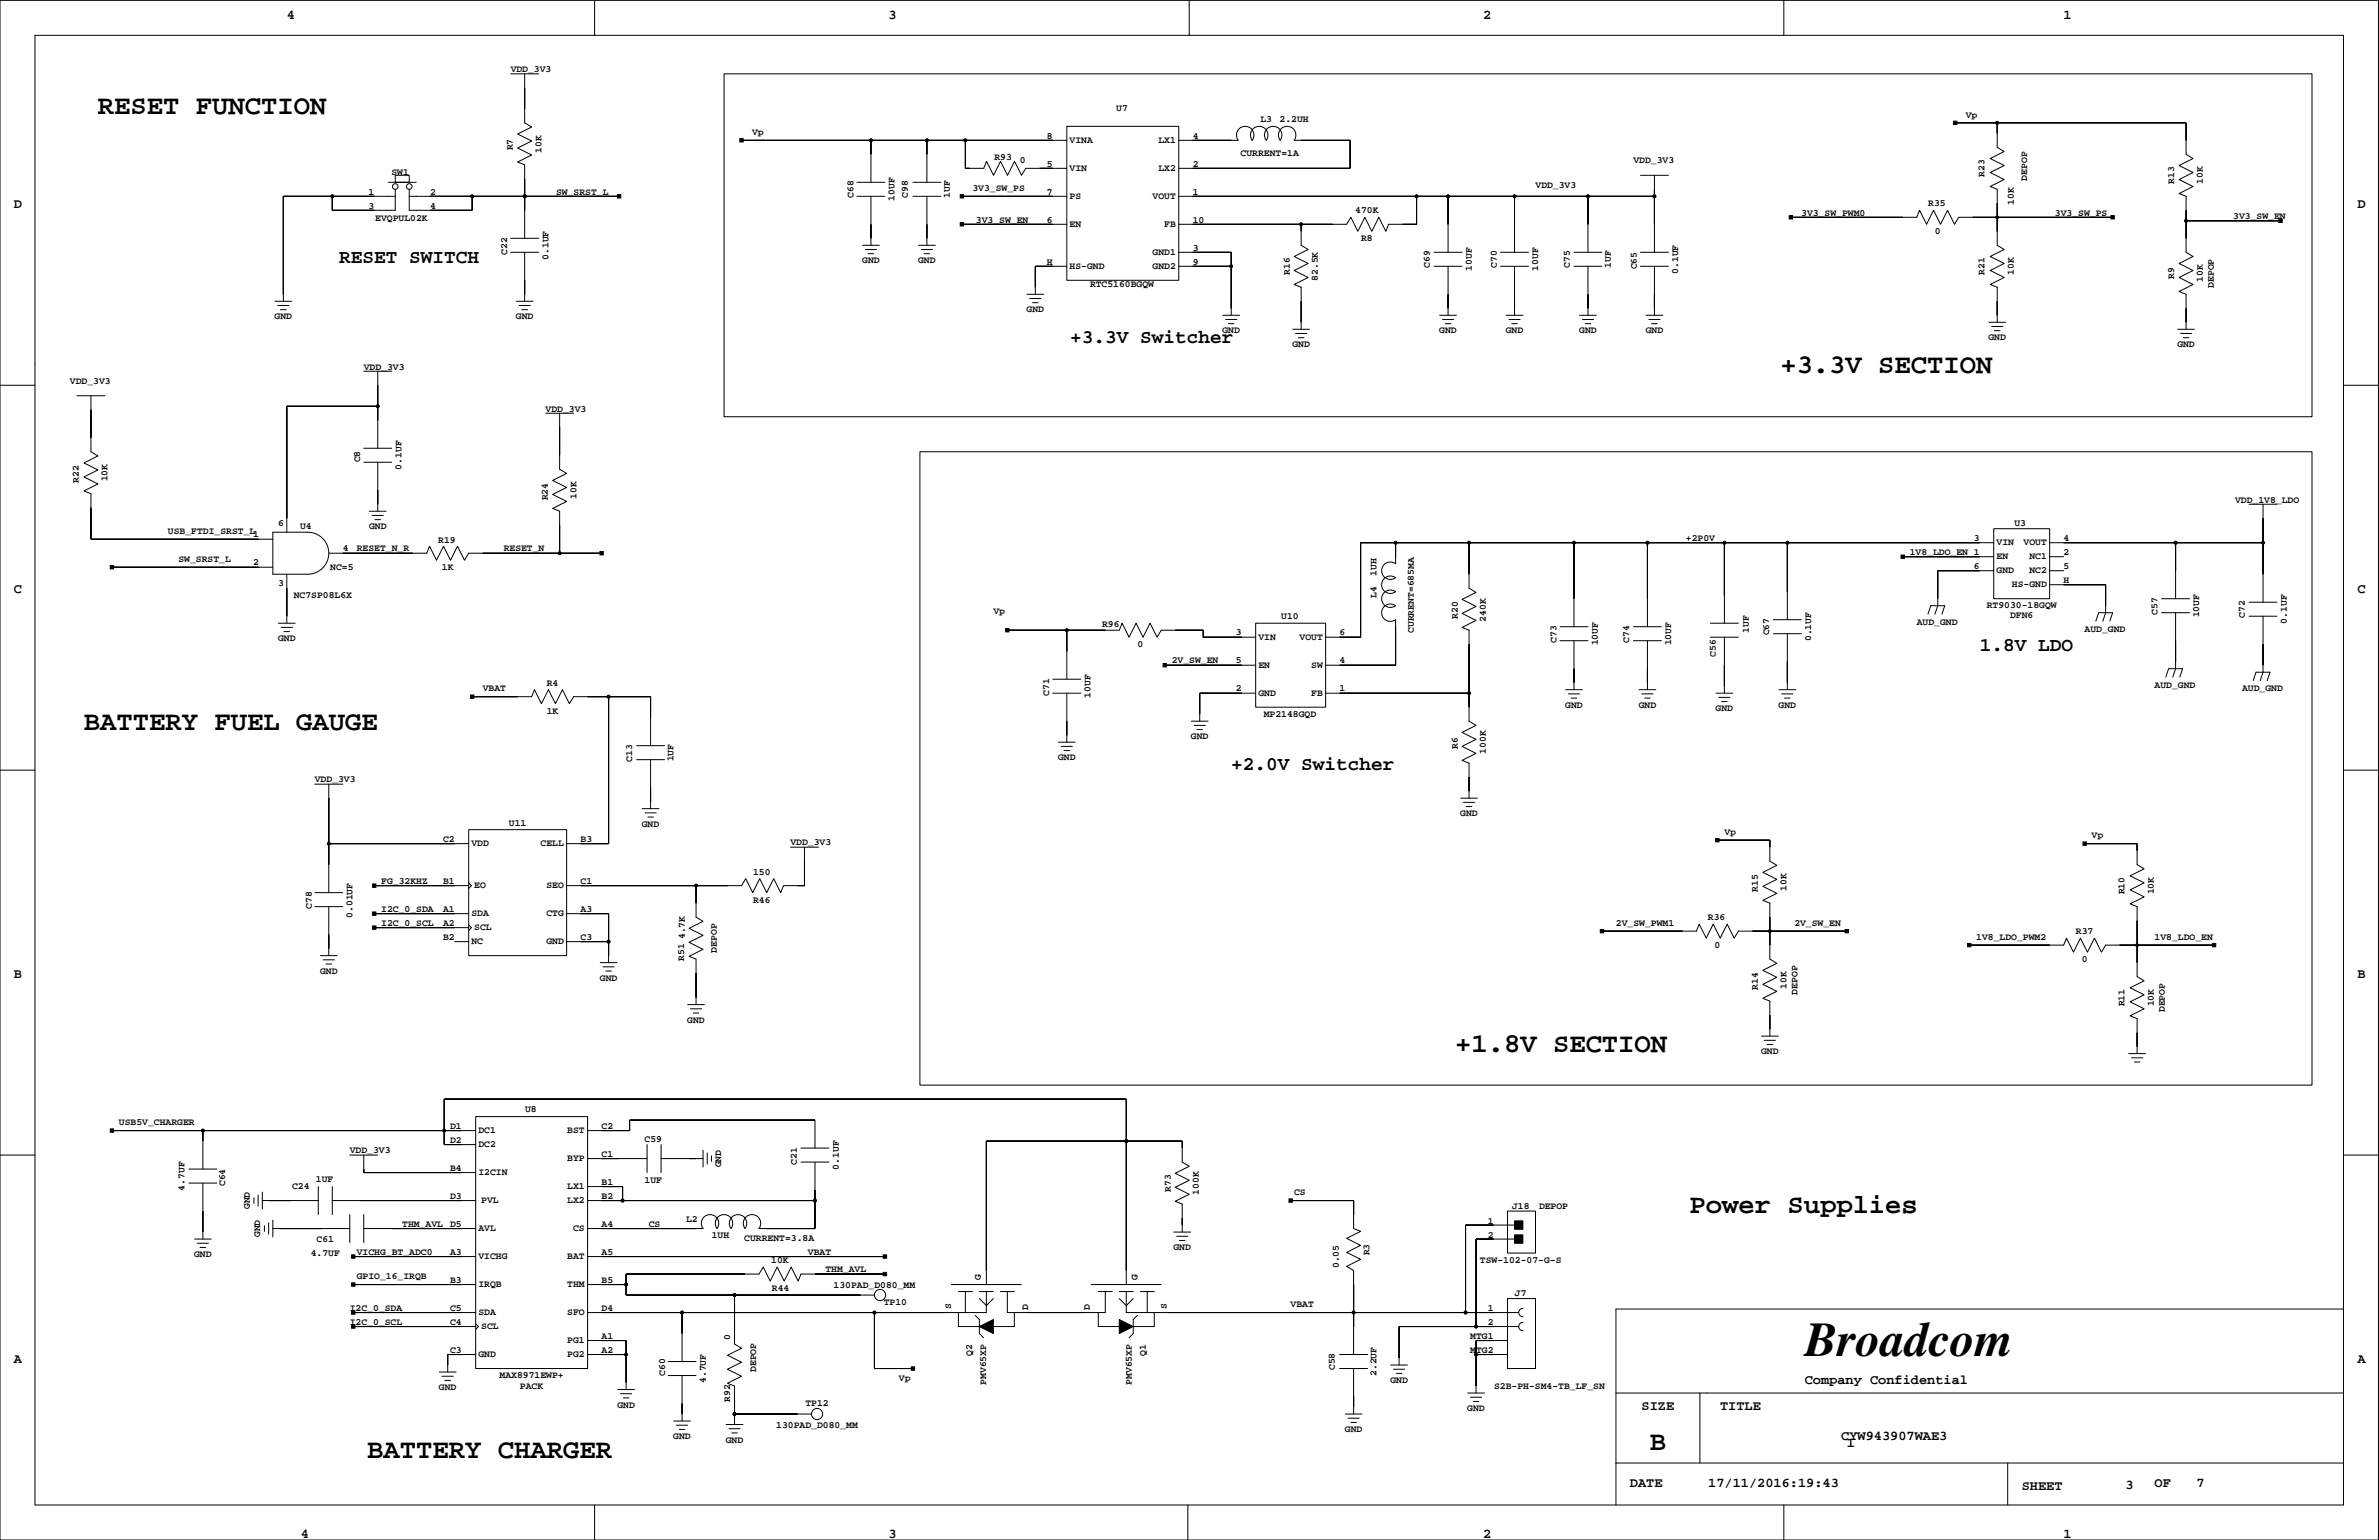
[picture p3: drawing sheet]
<svg xmlns="http://www.w3.org/2000/svg" width="432mm" height="279mm" viewBox="0 0 432 279" stroke-linecap="round" stroke-linejoin="round" font-family="sans-serif">
<defs><g id="words">
<text font-size="8.8" x="327.6" y="246.1">Broadcom</text>
<g font-size="4.9">
<text x="17.8" y="20.8">RESET FUNCTION</text>
<text x="323.1" y="67.7">+3.3V SECTION</text>
<text x="15.2" y="132.5">BATTERY FUEL GAUGE</text>
<text x="264.1" y="190.9">+1.8V SECTION</text>
<text x="306.6" y="220.1">Power Supplies</text>
<text x="299.4" y="263">B</text>
<text x="66.7" y="264.6">BATTERY CHARGER</text>
</g>
<g font-size="3.5">
<text x="61.6" y="47.7">RESET SWITCH</text>
<text x="194.3" y="62.3">+3.3V Switcher</text>
<text x="359.3" y="118.2">1.8V LDO</text>
<text x="223.5" y="139.7">+2.0V Switcher</text>
</g>
<g font-size="2.5">
<text x="52.1" y="3.4">4</text>
<text x="161.3" y="3.4">3</text>
<text x="269.2" y="3.4">2</text>
<text x="374.6" y="3.4">1</text>
<text x="2.5" y="37.7">D</text>
<text x="427.9" y="37.7">D</text>
<text x="2.5" y="107.5">C</text>
<text x="427.9" y="107.5">C</text>
<text x="2.5" y="177.4">B</text>
<text x="427.9" y="177.4">B</text>
<text x="2.5" y="247.2">A</text>
<text x="327.6" y="251">Company Confidential</text>
<text x="427.9" y="247.2">A</text>
<text x="298" y="255.7">SIZE</text>
<text x="312.2" y="255.7">TITLE</text>
<text x="334.2" y="261.2">CYW943907WAE3</text>
<text x="335.2" y="262.5">1</text>
<text x="295.8" y="269.7">DATE</text>
<text x="310.1" y="269.8">17/11/2016:19:43</text>
<text x="391.1" y="269.7">OF</text>
<text x="398.7" y="269.8">7</text>
<text x="366.9" y="270.3">SHEET</text>
<text x="385.8" y="270.1">3</text>
<text x="54.6" y="279">4</text>
<text x="161.3" y="279">3</text>
<text x="269.2" y="279">2</text>
<text x="374.6" y="279">1</text>
</g>
<g font-size="1.8">
<text x="92.7" y="13.1">VDD_3V3</text>
<text x="202.6" y="20.1">U7</text>
<text x="228.8" y="22.1">L3</text>
<text x="232.3" y="22.1">2.2UH</text>
<text x="356.8" y="21.3">Vp</text>
<text x="93.1" y="27.3" transform="rotate(-90 93.1 27.3)">R7</text>
<text x="98.3" y="27.7" transform="rotate(-90 98.3 27.7)">10K</text>
<text x="136.5" y="24.5">Vp</text>
<text x="180.5" y="29">R93</text>
<text x="185.1" y="29.5">0</text>
<text x="190" y="25.1">8</text>
<text x="194.1" y="26">VINA</text>
<text x="210.3" y="26">LX1</text>
<text x="216.5" y="25.1">4</text>
<text x="225.2" y="28.3">CURRENT=1A</text>
<text x="296.5" y="29.6">VDD_3V3</text>
<text x="66.9" y="35.3">1</text>
<text x="71" y="31.7">SW1</text>
<text x="78.1" y="35.3">2</text>
<text x="100.9" y="35.3">SW_SRST_L</text>
<text x="154.9" y="35.9" transform="rotate(-90 154.9 35.9)">C68</text>
<text x="164.8" y="35.9" transform="rotate(-90 164.8 35.9)">C98</text>
<text x="172.4" y="35.9" transform="rotate(-90 172.4 35.9)">1UF</text>
<text x="176.5" y="34.7">3V3_SW_PS</text>
<text x="190" y="35.3">7</text>
<text x="190" y="30.2">5</text>
<text x="194.1" y="31">VIN</text>
<text x="210.3" y="31">LX2</text>
<text x="216.5" y="30.2">2</text>
<text x="216.5" y="35.3">1</text>
<text x="278.7" y="34">VDD_3V3</text>
<text x="360.2" y="32.1" transform="rotate(-90 360.2 32.1)">R23</text>
<text x="367.9" y="32.8" transform="rotate(-90 367.9 32.8)">DEPOP</text>
<text x="394.6" y="33.4" transform="rotate(-90 394.6 33.4)">R13</text>
<text x="399.8" y="33.4" transform="rotate(-90 399.8 33.4)">10K</text>
<text x="66.9" y="37.9">3</text>
<text x="68.1" y="40">EVQPUL02K</text>
<text x="78.1" y="37.9">4</text>
<text x="162.4" y="36.5" transform="rotate(-90 162.4 36.5)">10UF</text>
<text x="177.1" y="40.4">3V3_SW_EN</text>
<text x="190" y="40.4">6</text>
<text x="194.1" y="41.2">EN</text>
<text x="194.1" y="36.1">PS</text>
<text x="209.2" y="36.1">VOUT</text>
<text x="211.3" y="41.2">FB</text>
<text x="216.5" y="40.4">10</text>
<text x="246" y="38.7">470K</text>
<text x="327" y="39.1">3V3_SW_PWM0</text>
<text x="350" y="37.4">R35</text>
<text x="365.5" y="37.2" transform="rotate(-90 365.5 37.2)">10K</text>
<text x="373" y="39.1">3V3_SW_PS</text>
<text x="405.4" y="39.7">3V3_SW_EN</text>
<text x="92" y="46.2" transform="rotate(-90 92 46.2)">C22</text>
<text x="99.5" y="47.1" transform="rotate(-90 99.5 47.1)">0.1UF</text>
<text x="156.5" y="47.8">GND</text>
<text x="166.6" y="47.8">GND</text>
<text x="190" y="48">H</text>
<text x="209.2" y="46.3">GND1</text>
<text x="216.5" y="45.5">3</text>
<text x="216.5" y="48">9</text>
<text x="247" y="43.7">R8</text>
<text x="351.2" y="42.5">0</text>
<text x="194.1" y="48.8">HS-GND</text>
<text x="197.8" y="52.1">RTC5160BGQW</text>
<text x="209.2" y="48.8">GND2</text>
<text x="234.1" y="49.9" transform="rotate(-90 234.1 49.9)">R16</text>
<text x="239.2" y="51" transform="rotate(-90 239.2 51)">82.5K</text>
<text x="259.5" y="48.6" transform="rotate(-90 259.5 48.6)">C69</text>
<text x="267.1" y="49.2" transform="rotate(-90 267.1 49.2)">10UF</text>
<text x="271.7" y="48.6" transform="rotate(-90 271.7 48.6)">C70</text>
<text x="279.2" y="49.2" transform="rotate(-90 279.2 49.2)">10UF</text>
<text x="284.9" y="48.6" transform="rotate(-90 284.9 48.6)">C75</text>
<text x="292.4" y="48.6" transform="rotate(-90 292.4 48.6)">1UF</text>
<text x="297.1" y="48.9" transform="rotate(-90 297.1 48.9)">C65</text>
<text x="304.6" y="49.7" transform="rotate(-90 304.6 49.7)">0.1UF</text>
<text x="360.2" y="49.9" transform="rotate(-90 360.2 49.9)">R21</text>
<text x="365.5" y="49.9" transform="rotate(-90 365.5 49.9)">10K</text>
<text x="394.6" y="50.6" transform="rotate(-90 394.6 50.6)">R9</text>
<text x="399.8" y="51.2" transform="rotate(-90 399.8 51.2)">10K</text>
<text x="401.8" y="52.2" transform="rotate(-90 401.8 52.2)">DEPOP</text>
<text x="49.8" y="58">GND</text>
<text x="93.6" y="58">GND</text>
<text x="186.3" y="56.7">GND</text>
<text x="221.9" y="60.5">GND</text>
<text x="234.6" y="63">GND</text>
<text x="261.2" y="60.5">GND</text>
<text x="273.3" y="60.5">GND</text>
<text x="286.6" y="60.5">GND</text>
<text x="298.7" y="60.5">GND</text>
<text x="360.9" y="61.8">GND</text>
<text x="395.2" y="63">GND</text>
<text x="12.7" y="69.6">VDD_3V3</text>
<text x="66" y="67">VDD_3V3</text>
<text x="99" y="74.7">VDD_3V3</text>
<text x="65.4" y="83.9" transform="rotate(-90 65.4 83.9)">C8</text>
<text x="14.3" y="87.6" transform="rotate(-90 14.3 87.6)">R22</text>
<text x="19.5" y="87.4" transform="rotate(-90 19.5 87.4)">10K</text>
<text x="72.9" y="85.2" transform="rotate(-90 72.9 85.2)">0.1UF</text>
<text x="50.5" y="95.5">6</text>
<text x="99.4" y="90.8" transform="rotate(-90 99.4 90.8)">R24</text>
<text x="104.6" y="90.5" transform="rotate(-90 104.6 90.5)">10K</text>
<text x="365.6" y="95.4">U3</text>
<text x="405.7" y="91.2">VDD_1V8_LDO</text>
<text x="30.5" y="96.9">USB_FTDI_SRST_L</text>
<text x="32.4" y="102">SW_SRST_L</text>
<text x="45.9" y="97.5">1</text>
<text x="54.5" y="96">U4</text>
<text x="62.2" y="100.1">4</text>
<text x="64.8" y="100.1">RESET_N_R</text>
<text x="67" y="96">GND</text>
<text x="79.5" y="98.6">R19</text>
<text x="91.4" y="100.1">RESET_N</text>
<text x="306" y="98.2">+2P0V</text>
<text x="346.6" y="100.7">1V8_LDO_EN 1</text>
<text x="358.3" y="98.2">3</text>
<text x="362.4" y="99">VIN</text>
<text x="362.4" y="101.5">EN</text>
<text x="367.3" y="99">VOUT</text>
<text x="368.3" y="101.5">NC1</text>
<text x="374.6" y="100.7">2</text>
<text x="374.6" y="98.2">4</text>
<text x="45.9" y="102.6">2</text>
<text x="50.5" y="106.4">3</text>
<text x="59.9" y="103.4">NC=5</text>
<text x="80.2" y="103.4">1K</text>
<text x="249.9" y="104.5" transform="rotate(-90 249.9 104.5)">1UH</text>
<text x="358.3" y="103.2">6</text>
<text x="362.4" y="104">GND</text>
<text x="365.2" y="106.6">HS-GND</text>
<text x="368.3" y="104">NC2</text>
<text x="374.6" y="103.2">5</text>
<text x="374.6" y="105.8">H</text>
<text x="53.3" y="108.5">NC7SP08L6X</text>
<text x="180.3" y="111.5">Vp</text>
<text x="200" y="113.8">R96</text>
<text x="232.5" y="112.3">U10</text>
<text x="249.9" y="108.5" transform="rotate(-90 249.9 108.5)">L4</text>
<text x="264.6" y="112.2" transform="rotate(-90 264.6 112.2)">R20</text>
<text x="269.7" y="112.8" transform="rotate(-90 269.7 112.8)">240K</text>
<text x="347.9" y="113.4">AUD_GND</text>
<text x="360.6" y="110.4">RT9030-18GQW</text>
<text x="364.8" y="112.2">DFN6</text>
<text x="391.6" y="111.6" transform="rotate(-90 391.6 111.6)">C57</text>
<text x="399.2" y="112" transform="rotate(-90 399.2 112)">10UF</text>
<text x="407.4" y="112.1" transform="rotate(-90 407.4 112.1)">C72</text>
<text x="415.1" y="113.2" transform="rotate(-90 415.1 113.2)">0.1UF</text>
<text x="50.5" y="116.4">GND</text>
<text x="206.4" y="117.4">0</text>
<text x="224.3" y="115.3">3</text>
<text x="228.4" y="116.1">VIN</text>
<text x="235.9" y="116.1">VOUT</text>
<text x="243.1" y="115.3">6</text>
<text x="256.6" y="114.9" transform="rotate(-90 256.6 114.9)">CURRENT=685MA</text>
<text x="282.5" y="116.7" transform="rotate(-90 282.5 116.7)">C73</text>
<text x="290" y="117.1" transform="rotate(-90 290 117.1)">10UF</text>
<text x="295.7" y="116.7" transform="rotate(-90 295.7 116.7)">C74</text>
<text x="303.3" y="117.1" transform="rotate(-90 303.3 117.1)">10UF</text>
<text x="311.4" y="119.2" transform="rotate(-90 311.4 119.2)">C56</text>
<text x="317.4" y="114.8" transform="rotate(-90 317.4 114.8)">1UF</text>
<text x="321.1" y="115.3" transform="rotate(-90 321.1 115.3)">C67</text>
<text x="328.7" y="116.3" transform="rotate(-90 328.7 116.3)">0.1UF</text>
<text x="378.4" y="114.7">AUD_GND</text>
<text x="87.6" y="125.5">VBAT</text>
<text x="99.2" y="124.5">R4</text>
<text x="212.7" y="120.4">2V_SW_EN</text>
<text x="224.3" y="125.5">2</text>
<text x="224.3" y="120.4">5</text>
<text x="228.4" y="121.2">EN</text>
<text x="238" y="121.2">SW</text>
<text x="243.1" y="120.4">4</text>
<text x="243.1" y="125.5">1</text>
<text x="391.1" y="124.8">AUD_GND</text>
<text x="406.9" y="125.5">AUD_GND</text>
<text x="99.2" y="129.6">1K</text>
<text x="190.4" y="126.2" transform="rotate(-90 190.4 126.2)">C71</text>
<text x="197.9" y="126.6" transform="rotate(-90 197.9 126.6)">10UF</text>
<text x="228.4" y="126.3">GND</text>
<text x="229.4" y="130.1">MP2148GQD</text>
<text x="238" y="126.3">FB</text>
<text x="284.1" y="128.4">GND</text>
<text x="297.4" y="128.4">GND</text>
<text x="311.4" y="129.1">GND</text>
<text x="322.8" y="128.4">GND</text>
<text x="192" y="137.9">GND</text>
<text x="216.2" y="134.1">GND</text>
<text x="264.6" y="135.8" transform="rotate(-90 264.6 135.8)">R6</text>
<text x="269.7" y="136.8" transform="rotate(-90 269.7 136.8)">100K</text>
<text x="57.1" y="142">VDD_3V3</text>
<text x="114.8" y="138.3" transform="rotate(-90 114.8 138.3)">C13</text>
<text x="122.3" y="138.1" transform="rotate(-90 122.3 138.1)">1UF</text>
<text x="92.4" y="149.9">U11</text>
<text x="265.1" y="148.1">GND</text>
<text x="80.4" y="152.7">C2</text>
<text x="85.6" y="153.6">VDD</text>
<text x="98.1" y="153.6">CELL</text>
<text x="105.4" y="152.7">B3</text>
<text x="116.5" y="150">GND</text>
<text x="143.5" y="153.4">VDD_3V3</text>
<text x="313" y="151.5">Vp</text>
<text x="379.6" y="152.1">Vp</text>
<text x="69.2" y="160.4">FG_32KHZ</text>
<text x="80.4" y="160.4">B1</text>
<text x="86.1" y="161.2">EO</text>
<text x="99.2" y="161.2">SEO</text>
<text x="105.4" y="160.4">C1</text>
<text x="136.7" y="158.8">150</text>
<text x="319.1" y="161.8" transform="rotate(-90 319.1 161.8)">R15</text>
<text x="324.3" y="161.6" transform="rotate(-90 324.3 161.6)">10K</text>
<text x="56.6" y="164.9" transform="rotate(-90 56.6 164.9)">C78</text>
<text x="64" y="166.5" transform="rotate(-90 64 166.5)">0.01UF</text>
<text x="69.2" y="165.4">I2C_0_SDA</text>
<text x="69.2" y="168">I2C_0_SCL</text>
<text x="80.4" y="168">A2</text>
<text x="80.4" y="165.4">A1</text>
<text x="85.6" y="166.3">SDA</text>
<text x="99.2" y="166.3">CTG</text>
<text x="105.4" y="165.4">A3</text>
<text x="136.7" y="163.8">R46</text>
<text x="293.3" y="168">2V_SW_PWM1</text>
<text x="310" y="166.9">R36</text>
<text x="325.7" y="168">2V_SW_EN</text>
<text x="385.6" y="162.3" transform="rotate(-90 385.6 162.3)">R10</text>
<text x="390.9" y="162.3" transform="rotate(-90 390.9 162.3)">10K</text>
<text x="80.4" y="170.5">B2</text>
<text x="85.6" y="171.3">NC</text>
<text x="86.1" y="168.8">SCL</text>
<text x="99.2" y="171.3">GND</text>
<text x="105.4" y="170.5">C3</text>
<text x="124.3" y="170.4" transform="rotate(-90 124.3 170.4)">4.7K</text>
<text x="130.1" y="172.9" transform="rotate(-90 130.1 172.9)">DEPOP</text>
<text x="311.2" y="172">0</text>
<text x="358.7" y="170.5">1V8_LDO_PWM2</text>
<text x="376.8" y="169.4">R37</text>
<text x="391.1" y="170.5">1V8_LDO_EN</text>
<text x="58.1" y="176.7">GND</text>
<text x="108.9" y="177.9">GND</text>
<text x="124.2" y="174.3" transform="rotate(-90 124.2 174.3)">R51</text>
<text x="319.1" y="179.5" transform="rotate(-90 319.1 179.5)">R14</text>
<text x="324.3" y="179.4" transform="rotate(-90 324.3 179.4)">10K</text>
<text x="377.8" y="174.5">0</text>
<text x="124.7" y="185.6">GND</text>
<text x="326.3" y="180.5" transform="rotate(-90 326.3 180.5)">DEPOP</text>
<text x="385.6" y="182.6" transform="rotate(-90 385.6 182.6)">R11</text>
<text x="390.9" y="182.6" transform="rotate(-90 390.9 182.6)">10K</text>
<text x="392.9" y="183.6" transform="rotate(-90 392.9 183.6)">DEPOP</text>
<text x="319.6" y="191.3">GND</text>
<text x="95.3" y="201.8">U8</text>
<text x="21.6" y="204.2">USB5V_CHARGER</text>
<text x="63.5" y="209.3">VDD_3V3</text>
<text x="81.7" y="207.3">D2</text>
<text x="81.7" y="204.8">D1</text>
<text x="86.8" y="205.6">DC1</text>
<text x="86.8" y="208.2">DC2</text>
<text x="103" y="205.6">BST</text>
<text x="109.2" y="204.8">C2</text>
<text x="109.2" y="209.9">C1</text>
<text x="117" y="207.3">C59</text>
<text x="40.9" y="215.2" transform="rotate(-90 40.9 215.2)">C64</text>
<text x="53" y="215.8">C24</text>
<text x="57.3" y="214.5">1UF</text>
<text x="81.7" y="212.4">B4</text>
<text x="86.8" y="213.2">I2CIN</text>
<text x="103" y="215.8">LX1</text>
<text x="103" y="210.7">BYP</text>
<text x="109.2" y="215">B1</text>
<text x="117" y="214.6">1UF</text>
<text x="130.9" y="211.8" transform="rotate(-90 130.9 211.8)">GND</text>
<text x="144.6" y="211.3" transform="rotate(-90 144.6 211.3)">C21</text>
<text x="152.2" y="212.2" transform="rotate(-90 152.2 212.2)">0.1UF</text>
<text x="33.5" y="216" transform="rotate(-90 33.5 216)">4.7UF</text>
<text x="45.3" y="219.4" transform="rotate(-90 45.3 219.4)">GND</text>
<text x="81.7" y="217.5">D3</text>
<text x="87.4" y="218.3">PVL</text>
<text x="103" y="218.3">LX2</text>
<text x="109.2" y="217.5">B2</text>
<text x="124.5" y="221.6">L2</text>
<text x="212.5" y="216.2" transform="rotate(-90 212.5 216.2)">R73</text>
<text x="217.6" y="216.8" transform="rotate(-90 217.6 216.8)">100K</text>
<text x="234.9" y="216.9">CS</text>
<text x="270" y="222">1</text>
<text x="274.4" y="219.3">J18</text>
<text x="279.3" y="219.4">DEPOP</text>
<text x="47.2" y="224.5" transform="rotate(-90 47.2 224.5)">GND</text>
<text x="56.4" y="227.8">4.7UF</text>
<text x="57.5" y="225.3">C61</text>
<text x="64.8" y="227.7">VICHG_BT_ADC0</text>
<text x="73" y="222.6">THM_AVL</text>
<text x="81.7" y="227.7">A3</text>
<text x="81.7" y="222.6">D5</text>
<text x="86.8" y="223.4">AVL</text>
<text x="104" y="223.4">CS</text>
<text x="109.2" y="222.6">A4</text>
<text x="109.2" y="227.7">A5</text>
<text x="117.8" y="222.6">CS</text>
<text x="129.2" y="224.7">1UH</text>
<text x="135.1" y="225.1">CURRENT=3.8A</text>
<text x="146.7" y="227.7">VBAT</text>
<text x="213" y="226.8">GND</text>
<text x="248.6" y="227.8" transform="rotate(-90 248.6 227.8)">R3</text>
<text x="270" y="224.5">2</text>
<text x="35.2" y="228.1">GND</text>
<text x="64.8" y="232.1">GPIO_16_IRQB</text>
<text x="81.7" y="232.7">B3</text>
<text x="86.8" y="228.5">VICHG</text>
<text x="86.8" y="233.6">IRQB</text>
<text x="103" y="233.6">THM</text>
<text x="103" y="228.5">BAT</text>
<text x="109.2" y="232.7">B5</text>
<text x="140" y="229.1">10K</text>
<text x="149.8" y="230.8">THM_AVL</text>
<text x="151.3" y="233.7">130PAD_D080_MM</text>
<text x="178" y="232.3" transform="rotate(-90 178 232.3)">G</text>
<text x="206.4" y="232.3" transform="rotate(-90 206.4 232.3)">G</text>
<text x="243" y="230.1" transform="rotate(-90 243 230.1)">0.05</text>
<text x="268.6" y="229.2">TSW-102-07-G-S</text>
<text x="63.5" y="237.8">I2C_0_SDA</text>
<text x="81.7" y="237.8">C5</text>
<text x="86.8" y="238.6">SDA</text>
<text x="103" y="238.6">SFO</text>
<text x="109.2" y="237.8">D4</text>
<text x="140.1" y="234.3">R44</text>
<text x="160.4" y="236.7">TP10</text>
<text x="172.7" y="237.4" transform="rotate(-90 172.7 237.4)">S</text>
<text x="186.6" y="237.6" transform="rotate(-90 186.6 237.6)">D</text>
<text x="197.8" y="237.6" transform="rotate(-90 197.8 237.6)">D</text>
<text x="211.8" y="237.4" transform="rotate(-90 211.8 237.4)">S</text>
<text x="234.3" y="237.2">VBAT</text>
<text x="270" y="237.9">1</text>
<text x="275" y="235.1">J7</text>
<text x="63.5" y="240.4">I2C_0_SCL</text>
<text x="81.7" y="245.4">C3</text>
<text x="81.7" y="240.4">C4</text>
<text x="87.4" y="241.2">SCL</text>
<text x="103" y="243.7">PG1</text>
<text x="109.2" y="242.9">A1</text>
<text x="109.2" y="245.4">A2</text>
<text x="132.5" y="243.1" transform="rotate(-90 132.5 243.1)">0</text>
<text x="176.5" y="246" transform="rotate(-90 176.5 246)">Q2</text>
<text x="208" y="246" transform="rotate(-90 208 246)">Q1</text>
<text x="266.8" y="242.9">MTG1</text>
<text x="266.8" y="245.5">MTG2</text>
<text x="270" y="240.4">2</text>
<text x="86.8" y="246.2">GND</text>
<text x="90.7" y="250.1">MAX8971EWP+</text>
<text x="103" y="246.2">PG2</text>
<text x="120.7" y="249.6" transform="rotate(-90 120.7 249.6)">C60</text>
<text x="128.1" y="250.9" transform="rotate(-90 128.1 250.9)">4.7UF</text>
<text x="137.3" y="248.9" transform="rotate(-90 137.3 248.9)">DEPOP</text>
<text x="163.2" y="250.5">Vp</text>
<text x="179" y="251.3" transform="rotate(-90 179 251.3)">PMV65XP</text>
<text x="205.4" y="251.3" transform="rotate(-90 205.4 251.3)">PMV65XP</text>
<text x="242.2" y="248.6" transform="rotate(-90 242.2 248.6)">C58</text>
<text x="249.9" y="249.7" transform="rotate(-90 249.9 249.7)">2.2UF</text>
<text x="252.4" y="250.9">GND</text>
<text x="271.2" y="252">S2B-PH-SM4-TB_LF_SN</text>
<text x="79.7" y="252.2">GND</text>
<text x="94.4" y="252.1">PACK</text>
<text x="112.1" y="255.4">GND</text>
<text x="132.5" y="254.3" transform="rotate(-90 132.5 254.3)">R92</text>
<text x="146.2" y="255">TP12</text>
<text x="266.3" y="256">GND</text>
<text x="122.2" y="261.1">GND</text>
<text x="131.7" y="261.7">GND</text>
<text x="140.9" y="259.1">130PAD_D080_MM</text>
<text x="244.1" y="259.8">GND</text>
</g>
</g></defs>
<g fill="none" stroke="#000" stroke-width=".18">
<path d="M0 .1h431.7v279.3h-431.7zM6.3 6.4h419.1v266.7h-419.1zM92.7 13.4h5.1M95.2 13.4v8.9l1.3 .7-2.5 1.3 2.5 1.3-2.5 1.3 2.5 1.2-2.5 1.3 1.2 .5v13.3M107.9 .1v6.3M131.4 13.4h288.2v62.2h-288.2zM215.9 .1v6.3M323.8 .1v6.3M70.5 33.1h5M71.7 31.8h2.6v1.3h-2.6zM71.7 35.6h-20.3v19.1M71.7 34.3v3.9h-11.4v-2.6"/>
<path d="M74.3 35.6h38.1M74.3 34.3v3.9h11.4v-2.6M95.2 35.6h.1M134.6 25.5h59M155.5 35.6h5.1M155.5 33.1h5.1M158.1 25.5v7.6M158.1 35.6v8.9M165.7 35.6h5.1M165.7 33.1h5.1M168.2 25.5v7.6M168.2 35.6v8.9"/>
<path d="M174.6 35.6h19M175.2 25.5v5h3.4l.5-1.2 1.2 2.5 1.3-2.5 1.3 2.5 1.2-2.5 1.3 2.5 .8-1.3h7.4M193.6 22.9h20.3v28h-20.3zM213.9 25.5h10.8a1.59 1.59 0 0 1 .2-2.2 1.59 1.59 0 0 1 2.2 0 1.59 1.59 0 0 1 .2 2.2 1.59 1.59 0 0 1 .2-2.2 1.59 1.59 0 0 1 2.1 0 1.59 1.59 0 0 1 .2 2.2 1.59 1.59 0 0 1 .2-2.2 1.59 1.59 0 0 1 2.2 0 1.59 1.59 0 0 1 .2 2.2 1.59 1.59 0 0 1 .2-2.2 1.59 1.59 0 0 1 2.1 0 1.59 1.59 0 0 1 .2 2.2h10.2v5h-31.2M213.9 35.6h86.4M257.1 35.6v5.1h-5.1l-.5 1.3-1.2-2.6-1.3 2.6-1.3-2.6-1.2 2.6-1.3-2.6-.8 1.3h-30.5M262.8 35.6v10.2M274.9 35.6v10.2M288.2 35.6v10.2M297.7 31.8h5.1M300.3 31.8v14M325 39.4h22.9l.5-1.2 1.3 2.5 1.2-2.5 1.3 2.5 1.3-2.5 1.3 2.5 .7-1.3h28"/>
<path d="M354.9 22.3h41.9v5.7l1.3 .8-2.6 1.2 2.6 1.3-2.6 1.3 2.6 1.2-2.6 1.3 1.3 .5v10.2l1.3 .7-2.6 1.3 2.6 1.3-2.6 1.2 2.6 1.3-2.6 1.3 1.3 .5v6.3M362.5 22.3v4.4l1.3 .8-2.6 1.3 2.6 1.2-2.6 1.3 2.6 1.3-2.6 1.2 1.3 .5v10.2l1.3 .8-2.6 1.2 2.6 1.3-2.6 1.3 2.6 1.2-2.6 1.3 1.3 .5v6.4M49.9 54.7h3M50.4 55.4h2M50.9 56.2h1M92.7 45.8h5.1M92.7 43.2h5.1M93.7 54.7h3.1M94.2 55.4h2M94.7 56.2h1M95.2 45.8v8.9M156.6 44.5h3"/>
<path d="M157.1 45.3h2M157.6 46h1M166.7 44.5h3.1M167.2 45.3h2.1M167.7 46h1M174.6 40.7h19M186.4 53.4h3M186.9 54.2h2M187.4 54.9h1M193.6 48.3h-5.7v5.1M213.9 45.8h9.6v11.4M213.9 48.3h9.6"/>
<path d="M221.9 57.2h3.1M222.5 58h2M223 58.7h1M234.6 59.7h3.1M236.2 40.7v3.8l1.2 .8-2.5 1.2 2.5 1.3-2.5 1.3 2.5 1.2-2.5 1.3 1.3 .5v7.6M260.3 45.8h5.1M260.3 48.3h5.1M261.3 57.2h3.1M261.8 58h2M262.3 58.7h1M262.8 48.3v8.9M272.4 45.8h5"/>
<path d="M272.4 48.3h5M273.4 57.2h3M273.9 58h2M274.4 58.7h1M274.9 48.3v8.9M285.7 45.8h5.1M285.7 48.3h5.1M286.7 57.2h3M287.2 58h2M287.7 58.7h1M288.2 48.3v8.9M297.7 45.8h5.1"/>
<path d="M297.7 48.3h5.1M298.8 57.2h3M299.3 58h2M299.8 58.7h1M300.3 48.3v8.9M361 58.5h3M361.5 59.2h2M362 60h1M395.3 59.7h3M396.8 40.1h17.1M0 69.9h6.3M14 71.8h5"/>
<path d="M16.5 71.8v10.2l1.3 .7-2.6 1.3 2.6 1.3-2.6 1.2 2.6 1.3-2.6 1.3 1.3 .5v8.2h33M66 67.4h5.1M68.6 67.4v13.9M68.6 73.7h-16.5v22.9M99 75h5.1M101.6 75v10.1l1.2 .8-2.5 1.3 2.5 1.2-2.5 1.3 2.5 1.3-2.5 1.2 1.3 .6v7.6M235.2 60.5h2M235.7 61.3h1M395.8 60.5h2M396.3 61.3h1M425.4 69.9h6.3M49.5 96.6h6.4a3.8 3.8 0 0 1 3.8 3.8 3.8 3.8 0 0 1-3.8 3.8h-6.4z"/>
<path d="M66 83.9h5.1M66 81.3h5.1M67 92.8h3.1M67.5 93.5h2.1M68.1 94.3h1M68.6 83.9v8.9M167 82h252.6v114.9h-252.6zM253.3 98.5v3.8a1.59 1.59 0 0 0-2.1 .2 1.59 1.59 0 0 0 0 2.1 1.59 1.59 0 0 0 2.1 .2 1.59 1.59 0 0 0-2.1 .2 1.59 1.59 0 0 0 0 2.2 1.59 1.59 0 0 0 2.1 .2 1.59 1.59 0 0 0-2.1 .2 1.59 1.59 0 0 0 0 2.1 1.59 1.59 0 0 0 2.1 .2 1.59 1.59 0 0 0-2.1 .2 1.59 1.59 0 0 0 0 2.1 1.59 1.59 0 0 0 2.1 .2v8.3h-12.7M266.6 98.5v8.2l1.3 .8-2.5 1.3 2.5 1.2-2.5 1.3 2.5 1.3-2.5 1.2 1.2 .5v16.5l1.3 .8-2.5 1.3 2.5 1.2-2.5 1.3 2.5 1.3-2.5 1.3 1.2 .5v6.3M285.7 98.5v15.2M299 98.5v15.2M313 98.5v14.6"/>
<path d="M324.4 98.5v13.9M361.9 95.9h10.1v12.7h-10.1zM361.9 98.5h-114.9v17.1h-6.4M372 98.5h38.8M394.9 98.5v10.1M408.2 91.5h5.1M410.8 91.5v17.8M20.3 102.9h29.2M50.5 113.1h3.1M51 113.8h2.1M51.6 114.6h1M52.1 104.2v8.9"/>
<path d="M59.7 100.4h17.8l.5-1.3 1.2 2.5 1.3-2.5 1.3 2.5 1.2-2.5 1.3 2.5 .8-1.2h24.1M68.6 104.2h.1M69.8 104.2h.1M182.8 114.3h20.4l.5-1.2 1.2 2.5 1.3-2.5 1.3 2.5 1.2-2.5 1.3 2.5 .8-1.3h7.6v1.3h9.5M193.6 114.3v8.9M227.9 113.1h12.7v15.2h-12.7zM283.1 116.2h5.1M283.1 113.7h5.1M285.7 116.2v8.9M296.5 116.2h5.1M296.5 113.7h5.1M299 116.2v8.9"/>
<path d="M310.4 113.1h5.1M310.4 115.6h5.1M313 115.6v10.2M321.9 115h5.1M321.9 112.4h5.1M324.4 115v10.1M345.4 101h16.5M349.9 111.4l.5-1.5h2.6l-.5 1.5M361.9 103.5h-10.2v6.4l-.5 1.5M372 101h2.6M372 103.5h2.6M372 106.1h10.2v5.1l-.5 1.5"/>
<path d="M380.4 112.7l.5-1.5h2.6l-.6 1.5M392.3 111.2h5.1M392.3 108.6h5.1M394.9 111.2v10.1l-.5 1.5M408.2 111.8h5.1M408.2 109.3h5.1M410.8 111.8v10.2l-.6 1.5M0 139.7h6.3M85.7 126.4h10.8l.5-1.3 1.3 2.6 1.2-2.6 1.3 2.6 1.3-2.6 1.3 2.6 .7-1.3h14v8.9M110.5 126.4v26.7h-7.7M115.5 137.8h5.1M115.5 135.3h5.1"/>
<path d="M118.1 137.8v8.9M191.1 125.8h5.1M191.1 123.2h5.1M192.1 134.7h3.1M192.6 135.4h2M193.1 136.2h1M193.6 125.8v8.9M211.4 120.7h16.5M216.2 130.8h3.1M216.7 131.6h2.1M217.2 132.4h1.1M227.9 125.8h-10.1v5"/>
<path d="M240.6 125.8h26M284.2 125.1h3M284.7 125.9h2M285.2 126.7h1M297.5 125.1h3M298 125.9h2M298.5 126.7h1M311.5 125.8h3M312 126.5h2M312.5 127.3h1M322.9 125.1h3M323.4 125.9h2"/>
<path d="M323.9 126.7h1M393.1 122.8l.5-1.5h2.5l-.5 1.5M409 123.5l.5-1.5h2.5l-.5 1.5M425.4 139.7h6.3M57.1 142.3h5.1M59.7 153.1h25.4M59.7 142.3v19.7M85.1 150.5h17.7v22.9h-17.7zM116.6 146.7h3M117.1 147.5h2M117.6 148.2h1M143.5 153.7h5.1"/>
<path d="M146 153.7v7h-3.8l-.5 1.3-1.3-2.6-1.2 2.6-1.3-2.6-1.3 2.6-1.2-2.6-.8 1.3h-31.8M265.1 144.8h3.1M265.6 145.6h2.1M266.1 146.3h1M311.7 152.4h9.5v3.8l1.3 .8-2.5 1.3 2.5 1.2-2.5 1.3 2.5 1.3-2.5 1.2 1.2 .6v10.1l1.3 .8-2.5 1.2 2.5 1.3-2.5 1.3 2.5 1.3-2.5 1.2 1.2 .5v6.4M378.4 153.1h9.5v3.8l1.3 .7-2.6 1.3 2.6 1.3-2.6 1.2 2.6 1.3-2.6 1.3 1.3 .5v12.7l1.3 .8-2.6 1.2 2.6 1.3-2.6 1.3 2.6 1.2-2.6 1.3 1.3 .5v6.4M57.1 164.5h5.1M57.1 162h5.1M58.2 173.4h3M58.7 174.1h2M59.2 174.9h1M59.7 164.5v8.9"/>
<path d="M67.9 165.8h17.2M67.9 160.7h17.2M67.9 168.3h17.2M82.5 170.8h2.6M85.1 167.8l.5 .5-.5 .5M85.1 160.2l.5 .5-.5 .5M102.8 165.8h7.7v8.8M102.8 170.8h7.7M108.9 174.6h3.1M109.4 175.4h2.1M110 176.2h1M126.3 160.7v5.7l1.3 .8-2.5 1.2 2.5 1.3-2.5 1.3 2.5 1.2-2.5 1.3 1.2 .5v8.3"/>
<path d="M290.8 168.9h17.1l.5-1.2 1.3 2.5 1.3-2.5 1.2 2.5 1.3-2.5 1.3 2.5 .7-1.3h19.7M357.4 171.5h17.2l.5-1.3 1.2 2.5 1.3-2.5 1.3 2.5 1.3-2.5 1.2 2.5 .8-1.2h19.7M124.8 182.3h3.1M125.3 183h2.1M125.8 183.8h1M319.7 188h3.1M320.2 188.7h2.1M320.7 189.5h1M386.4 191.2h3M386.9 191.9h2M387.4 192.7h1M0 209.6h6.3"/>
<path d="M20.3 205.1h66M34.3 212.1h5.1M34.3 214.6h5.1M36.8 205.1v7M36.8 214.6v10.2M46.1 217.3v1M46.9 216.8v2M47.6 217.8h10.2M47.6 216.3v3M57.8 215.3v5.1M60.3 217.8h26M60.3 215.3v5.1"/>
<path d="M63.5 209.6h5.1M66 209.6v3.1h20.3M86.3 202.6h20.4v45.7h-20.4zM86.3 207.7h-5.7v-8.3h123.8v33.7M106.7 205.1h7.6v-1.9h33.6v5.1M106.7 217.8h41.2M106.7 215.3h6.3v2.5M106.7 210.2h10.7M117.4 207.7v5M120 210.2h7.6M120 207.7v5M127.6 208.7v3"/>
<path d="M128.4 209.2v2M129.1 209.7v1M145.4 210.8h5.1M145.4 208.3h5.1M147.9 210.8v12.1h-10.1a1.59 1.59 0 0 0-.2-2.1 1.59 1.59 0 0 0-2.2 0 1.59 1.59 0 0 0-.2 2.1 1.59 1.59 0 0 0-.2-2.1 1.59 1.59 0 0 0-2.1 0 1.59 1.59 0 0 0-.2 2.1 1.59 1.59 0 0 0-.2-2.1 1.59 1.59 0 0 0-2.2 0 1.59 1.59 0 0 0-.2 2.1 1.59 1.59 0 0 0-.2-2.1 1.59 1.59 0 0 0-2.1 0 1.59 1.59 0 0 0-.2 2.1h-20.9M204.4 207h.1M234.3 217.8h11.4v5.1l1.3 .5-2.6 1.3 2.6 1.2-2.6 1.3 2.6 1.3-2.6 1.3 1.3 .7v15.3M273.6 219.7h5.1v7.6h-5.1zM425.4 209.6h6.3M35.3 224.8h3M35.8 225.6h2M36.3 226.3h1"/>
<path d="M48 222.4v1M48.8 221.9v2M49.5 222.9h14M49.5 221.4v3M63.5 220.4v5M64.1 238.1h22.2M64.1 228h22.2M64.1 233.1h22.2M66 222.9h20.3M66 220.4v5M106.7 228h53.9M106.7 233.1h6.9"/>
<path d="M123.8 238.1v8.9M133.3 235v8.8l1.3 .8-2.5 1.3 2.5 1.2-2.5 1.3 2.5 1.3-2.5 1.3 1.2 .5v6.9M158.7 238.1v10.2h7M160.6 231.2h-15.2l-.5 1.2-1.3-2.5-1.3 2.5-1.2-2.5-1.3 2.5-1.3-2.5-.7 1.3h-24.2v3.8h45.1M172.7 233.1h12.7M174 238.1v2.6h3.8M174 234.3h2.5M175.2 234.3v3.8M177 238.6l.8 .8v2.5l.7 .8M177.8 234.3h2.5M177.8 235.6l1.2 1.3 1.3-1.3M179 234.3v3.8h-72.3"/>
<path d="M181.6 234.3h2.5M182.8 234.3v3.8h17.8v-3.8M184.1 238.1v2.6h-3.8M198.1 233.1h12.7M199.3 238.1v2.6h3.9M199.3 234.3h2.6M203.2 234.3h2.5M203.2 235.6l1.2 1.3 1.3-1.3M204.4 234.3v3.8h71.3M206.5 238.6l-.8 .8v2.5l-.8 .8M207 234.3h2.5M208.2 234.3v3.8"/>
<path d="M209.5 238.1v2.6h-3.8M213.1 223.5h3M213.6 224.3h2M214.1 225.1h1M214.6 223.5v-5l-1.3-.6 2.6-1.2-2.6-1.3 2.6-1.3-2.6-1.2 2.6-1.3-1.3-.8v-3.8h-35.6v26.1M273.6 235.6h5.1v12.7h-5.1zM274.9 224.8h-7v15.9M274.9 222.3h-8.9v15.8M276.4 239.9a.76 .76 0 0 0-.7 .8 .76 .76 0 0 0 .7 .7M276.4 237.4a.76 .76 0 0 0-.7 .7 .76 .76 0 0 0 .7 .8M425.4 237.5h-132.1v35.6M64.1 240.7h22.2"/>
<path d="M79.7 248.9h3.1M80.2 249.7h2.1M80.8 250.5h1M86.3 240.2l.5 .5-.5 .5M86.3 245.8h-5v3.1M106.7 245.8h6.9M106.7 243.2h6.9v8.9M112.1 252.1h3.1M112.6 252.9h2.1M113.1 253.6h1M121.3 249.6h5M121.3 247h5"/>
<path d="M122.3 257.8h3M122.8 258.6h2M123.3 259.3h1M123.8 249.6v8.2M131.8 258.4h3M132.3 259.2h2M132.8 260h1M133.3 256.5h14M243.1 245.8h5.1M243.1 248.3h5.1M244.2 256.5h3M244.7 257.3h2"/>
<path d="M245.2 258.1h1M245.7 248.3v8.2M252.4 247.7h3.1M252.9 248.4h2.1M253.4 249.2h1.1M266.4 252.7h3M266.9 253.5h2M267.4 254.3h1M267.9 245.8h5.7M273.6 243.2h-5.7v9.5M275.7 240.7h-21.8v7M293.3 252.7h132.1"/>
<path d="M308.5 252.7v12.7M107.9 273.1v6.3M215.6 273.1v6.3M293.3 265.4h132.1M323.8 273.1v6.3M364.4 265.4v7.7"/>
<circle cx="60.3" cy="35.6" r=".25"/>
<circle cx="71.7" cy="33.8" r=".51"/>
<circle cx="74.3" cy="33.8" r=".51"/>
<circle cx="85.7" cy="35.6" r=".25"/>
<circle cx="95.2" cy="35.6" r=".25"/>
<circle cx="158.1" cy="25.5" r=".25"/>
<circle cx="168.2" cy="25.5" r=".25"/>
<circle cx="175.2" cy="25.5" r=".25"/>
<circle cx="257.1" cy="35.6" r=".25"/>
<circle cx="262.8" cy="35.6" r=".25"/>
<circle cx="274.9" cy="35.6" r=".25"/>
<circle cx="288.2" cy="35.6" r=".25"/>
<circle cx="300.3" cy="35.6" r=".25"/>
<circle cx="362.5" cy="39.4" r=".25"/>
<circle cx="362.5" cy="22.3" r=".25"/>
<circle cx="223.5" cy="48.3" r=".25"/>
<circle cx="236.2" cy="40.7" r=".25"/>
<circle cx="396.8" cy="40.1" r=".25"/>
<circle cx="68.6" cy="73.7" r=".25"/>
<circle cx="253.3" cy="98.5" r=".25"/>
<circle cx="266.6" cy="98.5" r=".25"/>
<circle cx="285.7" cy="98.5" r=".25"/>
<circle cx="299" cy="98.5" r=".25"/>
<circle cx="313" cy="98.5" r=".25"/>
<circle cx="324.4" cy="98.5" r=".25"/>
<circle cx="394.9" cy="98.5" r=".25"/>
<circle cx="410.8" cy="98.5" r=".25"/>
<circle cx="101.6" cy="100.4" r=".25"/>
<circle cx="193.6" cy="114.3" r=".25"/>
<circle cx="110.5" cy="126.4" r=".25"/>
<circle cx="266.6" cy="125.8" r=".25"/>
<circle cx="59.7" cy="153.1" r=".25"/>
<circle cx="110.5" cy="170.8" r=".25"/>
<circle cx="126.3" cy="160.7" r=".25"/>
<circle cx="321.2" cy="168.9" r=".25"/>
<circle cx="387.9" cy="171.5" r=".25"/>
<circle cx="36.8" cy="205.1" r=".25"/>
<circle cx="80.6" cy="205.1" r=".25"/>
<circle cx="113" cy="217.8" r=".25"/>
<circle cx="147.9" cy="217.8" r=".25"/>
<circle cx="204.4" cy="207" r=".25"/>
<circle cx="113.6" cy="233.1" r=".25"/>
<circle cx="123.8" cy="238.1" r=".25"/>
<circle cx="133.3" cy="235" r=".25"/>
<circle cx="158.7" cy="238.1" r=".25"/>
<circle cx="159.7" cy="235" r="1.02"/>
<circle cx="245.7" cy="238.1" r=".25"/>
<circle cx="266" cy="238.1" r=".25"/>
<circle cx="113.6" cy="245.8" r=".25"/>
<circle cx="133.3" cy="256.5" r=".25"/>
<circle cx="148.3" cy="256.5" r="1.02"/>
<circle cx="267.9" cy="240.7" r=".25"/>
<circle cx="267.9" cy="245.8" r=".25"/>
</g>
<g fill="#000" stroke="#000" stroke-width=".18">
<path d="M95.2 15.9v3.8z" fill-rule="evenodd"/>
<path d="M51.4 35.6v17.8z" fill-rule="evenodd"/>
<path d="M60.3 35.6v2.6z" fill-rule="evenodd"/>
<path d="M51.4 35.6h8.9z" fill-rule="evenodd"/>
<path d="M60.3 35.6h7.6z" fill-rule="evenodd"/>
<path d="M60.3 38.2h7.6z" fill-rule="evenodd"/>
<path d="M78.1 38.2h7.6z" fill-rule="evenodd"/>
<path d="M85.7 35.6v2.6z" fill-rule="evenodd"/>
<path d="M78.1 35.6h7.6z" fill-rule="evenodd"/>
<path d="M95.2 32.4v3.2z" fill-rule="evenodd"/>
<path d="M95.2 35.6v2.6z" fill-rule="evenodd"/>
<path d="M85.7 35.6h9.5z" fill-rule="evenodd"/>
<path d="M112.1 35.3h.6v.6h-.6z" fill-rule="evenodd"/>
<path d="M95.2 35.6h17.2z" fill-rule="evenodd"/>
<path d="M134.3 25.2h.6v.6h-.6z" fill-rule="evenodd"/>
<path d="M158.1 25.5v2.5z" fill-rule="evenodd"/>
<path d="M134.6 25.5h23.5z" fill-rule="evenodd"/>
<path d="M168.2 25.5v2.5z" fill-rule="evenodd"/>
<path d="M158.1 25.5h10.1z" fill-rule="evenodd"/>
<path d="M174.3 35.3h.6v.6h-.6z" fill-rule="evenodd"/>
<path d="M175.2 25.5v5z" fill-rule="evenodd"/>
<path d="M168.2 25.5h7z" fill-rule="evenodd"/>
<path d="M175.2 30.5h.8z" fill-rule="evenodd"/>
<path d="M174.6 35.6h16.5z" fill-rule="evenodd"/>
<path d="M188.7 30.5h2.4z" fill-rule="evenodd"/>
<path d="M175.2 25.5h15.9z" fill-rule="evenodd"/>
<path d="M216.5 25.5h7z" fill-rule="evenodd"/>
<path d="M236.2 25.5h8.9z" fill-rule="evenodd"/>
<path d="M216.5 30.5h28.6z" fill-rule="evenodd"/>
<path d="M245.1 25.5v5z" fill-rule="evenodd"/>
<path d="M216.5 35.6h40.6z" fill-rule="evenodd"/>
<path d="M257.1 35.6v5.1z" fill-rule="evenodd"/>
<path d="M262.8 35.6v5.1z" fill-rule="evenodd"/>
<path d="M257.1 35.6h5.7z" fill-rule="evenodd"/>
<path d="M274.9 35.6v5.1z" fill-rule="evenodd"/>
<path d="M262.8 35.6h12.1z" fill-rule="evenodd"/>
<path d="M288.2 35.6v5.1z" fill-rule="evenodd"/>
<path d="M274.9 35.6h13.3z" fill-rule="evenodd"/>
<path d="M300.3 35.6v5.1z" fill-rule="evenodd"/>
<path d="M300.3 34.3v1.3z" fill-rule="evenodd"/>
<path d="M288.2 35.6h12.1z" fill-rule="evenodd"/>
<path d="M324.7 39.1h.7v.6h-.7z" fill-rule="evenodd"/>
<path d="M325 39.4h20.4z" fill-rule="evenodd"/>
<path d="M354.6 22h.6v.6h-.6z" fill-rule="evenodd"/>
<path d="M362.5 22.3v1.9z" fill-rule="evenodd"/>
<path d="M354.9 22.3h7.6z" fill-rule="evenodd"/>
<path d="M358.1 39.4h4.4z" fill-rule="evenodd"/>
<path d="M362.5 39.4v2.6z" fill-rule="evenodd"/>
<path d="M362.5 36.9v2.5z" fill-rule="evenodd"/>
<path d="M383.1 39.1h.7v.6h-.7z" fill-rule="evenodd"/>
<path d="M362.5 39.4h21z" fill-rule="evenodd"/>
<path d="M396.8 38.2v1.9z" fill-rule="evenodd"/>
<path d="M396.8 22.3v3.2z" fill-rule="evenodd"/>
<path d="M362.5 22.3h34.3z" fill-rule="evenodd"/>
<path d="M95.2 50.9v2.5z" fill-rule="evenodd"/>
<path d="M158.1 40.7v2.5z" fill-rule="evenodd"/>
<path d="M168.2 40.7v2.5z" fill-rule="evenodd"/>
<path d="M174.3 40.4h.6v.6h-.6z" fill-rule="evenodd"/>
<path d="M187.9 48.3v3.8z" fill-rule="evenodd"/>
<path d="M187.9 48.3h3.2z" fill-rule="evenodd"/>
<path d="M174.6 40.7h16.5z" fill-rule="evenodd"/>
<path d="M216.5 48.3h7z" fill-rule="evenodd"/>
<path d="M223.5 48.3v7.6z" fill-rule="evenodd"/>
<path d="M216.5 45.8h7z" fill-rule="evenodd"/>
<path d="M223.5 45.8v2.5z" fill-rule="evenodd"/>
<path d="M236.2 40.7v1.3z" fill-rule="evenodd"/>
<path d="M216.5 40.7h19.7z" fill-rule="evenodd"/>
<path d="M236.2 54.7v3.8z" fill-rule="evenodd"/>
<path d="M236.2 40.7h5.7z" fill-rule="evenodd"/>
<path d="M254.6 40.7h2.5z" fill-rule="evenodd"/>
<path d="M262.8 53.4v2.5z" fill-rule="evenodd"/>
<path d="M274.9 53.4v2.5z" fill-rule="evenodd"/>
<path d="M288.2 53.4v2.5z" fill-rule="evenodd"/>
<path d="M300.3 53.4v2.5z" fill-rule="evenodd"/>
<path d="M362.5 54.7v2.5z" fill-rule="evenodd"/>
<path d="M396.8 55.9v2.6z" fill-rule="evenodd"/>
<path d="M396.8 40.1v3.1z" fill-rule="evenodd"/>
<path d="M413.6 39.8h.6v.6h-.6z" fill-rule="evenodd"/>
<path d="M396.8 40.1h17.1z" fill-rule="evenodd"/>
<path d="M16.5 74.3v5.1z" fill-rule="evenodd"/>
<path d="M52.1 73.7v20.3z" fill-rule="evenodd"/>
<path d="M68.6 69.9v3.8z" fill-rule="evenodd"/>
<path d="M68.6 73.7v2.5z" fill-rule="evenodd"/>
<path d="M52.1 73.7h16.5z" fill-rule="evenodd"/>
<path d="M101.6 77.5v5.1z" fill-rule="evenodd"/>
<path d="M16.5 92.1v5.7z" fill-rule="evenodd"/>
<path d="M16.5 97.8h30.5z" fill-rule="evenodd"/>
<path d="M68.6 88.9v2.6z" fill-rule="evenodd"/>
<path d="M101.6 95.3v5.1z" fill-rule="evenodd"/>
<path d="M247 98.5v17.1z" fill-rule="evenodd"/>
<path d="M253.3 98.5v2.5z" fill-rule="evenodd"/>
<path d="M247 98.5h6.3z" fill-rule="evenodd"/>
<path d="M266.6 98.5v5.7z" fill-rule="evenodd"/>
<path d="M253.3 98.5h13.3z" fill-rule="evenodd"/>
<path d="M285.7 98.5v10.1z" fill-rule="evenodd"/>
<path d="M266.6 98.5h19.1z" fill-rule="evenodd"/>
<path d="M299 98.5v10.1z" fill-rule="evenodd"/>
<path d="M285.7 98.5h13.3z" fill-rule="evenodd"/>
<path d="M313 98.5v9.5z" fill-rule="evenodd"/>
<path d="M299 98.5h14z" fill-rule="evenodd"/>
<path d="M324.4 98.5v8.9z" fill-rule="evenodd"/>
<path d="M313 98.5h11.4z" fill-rule="evenodd"/>
<path d="M324.4 98.5h34.9z" fill-rule="evenodd"/>
<path d="M374.6 98.5h20.3z" fill-rule="evenodd"/>
<path d="M394.9 98.5v5z" fill-rule="evenodd"/>
<path d="M394.9 98.5h15.9z" fill-rule="evenodd"/>
<path d="M410.8 94v4.5z" fill-rule="evenodd"/>
<path d="M410.8 98.5v5.7z" fill-rule="evenodd"/>
<path d="M20 102.6h.6v.6h-.6z" fill-rule="evenodd"/>
<path d="M20.3 102.9h26.7z" fill-rule="evenodd"/>
<path d="M52.1 106.7v5.1z" fill-rule="evenodd"/>
<path d="M62.2 100.4h12.7z" fill-rule="evenodd"/>
<path d="M87.6 100.4h14z" fill-rule="evenodd"/>
<path d="M108.9 100.1h.6v.6h-.6z" fill-rule="evenodd"/>
<path d="M101.6 100.4h7.6z" fill-rule="evenodd"/>
<path d="M182.5 114h.6v.6h-.6z" fill-rule="evenodd"/>
<path d="M193.6 114.3v3.8z" fill-rule="evenodd"/>
<path d="M182.8 114.3h10.8z" fill-rule="evenodd"/>
<path d="M193.6 114.3h7z" fill-rule="evenodd"/>
<path d="M213.3 114.3h5.1z" fill-rule="evenodd"/>
<path d="M218.4 114.3v1.3z" fill-rule="evenodd"/>
<path d="M218.4 115.6h7z" fill-rule="evenodd"/>
<path d="M243.1 115.6h3.9z" fill-rule="evenodd"/>
<path d="M253.3 113.7v7z" fill-rule="evenodd"/>
<path d="M266.6 116.9v8.9z" fill-rule="evenodd"/>
<path d="M345.1 100.7h.6v.6h-.6z" fill-rule="evenodd"/>
<path d="M351.7 103.5v5.1z" fill-rule="evenodd"/>
<path d="M351.7 103.5h7.6z" fill-rule="evenodd"/>
<path d="M345.4 101h13.9z" fill-rule="evenodd"/>
<path d="M382.2 106.1v3.8z" fill-rule="evenodd"/>
<path d="M374.6 106.1h7.6z" fill-rule="evenodd"/>
<path d="M394.9 116.2v3.9z" fill-rule="evenodd"/>
<path d="M410.8 116.9v3.8z" fill-rule="evenodd"/>
<path d="M85.4 126.1h.6v.6h-.6z" fill-rule="evenodd"/>
<path d="M85.7 126.4h8.3z" fill-rule="evenodd"/>
<path d="M106.7 126.4h3.8z" fill-rule="evenodd"/>
<path d="M110.5 126.4v26.7z" fill-rule="evenodd"/>
<path d="M110.5 126.4h7.6z" fill-rule="evenodd"/>
<path d="M118.1 126.4v3.8z" fill-rule="evenodd"/>
<path d="M193.6 130.8v2.6z" fill-rule="evenodd"/>
<path d="M211.1 120.4h.6v.6h-.6z" fill-rule="evenodd"/>
<path d="M217.8 125.8v3.8z" fill-rule="evenodd"/>
<path d="M217.8 125.8h7.6z" fill-rule="evenodd"/>
<path d="M211.4 120.7h14z" fill-rule="evenodd"/>
<path d="M243.1 120.7h10.2z" fill-rule="evenodd"/>
<path d="M243.1 125.8h23.5z" fill-rule="evenodd"/>
<path d="M266.6 125.8v2.5z" fill-rule="evenodd"/>
<path d="M285.7 121.3v2.6z" fill-rule="evenodd"/>
<path d="M299 121.3v2.6z" fill-rule="evenodd"/>
<path d="M313 120.7v3.8z" fill-rule="evenodd"/>
<path d="M324.4 120.1v3.8z" fill-rule="evenodd"/>
<path d="M59.7 153.1v3.8z" fill-rule="evenodd"/>
<path d="M59.7 144.8v8.3z" fill-rule="evenodd"/>
<path d="M59.7 153.1h22.8z" fill-rule="evenodd"/>
<path d="M105.4 153.1h5.1z" fill-rule="evenodd"/>
<path d="M118.1 142.9v2.5z" fill-rule="evenodd"/>
<path d="M146 156.2v4.5z" fill-rule="evenodd"/>
<path d="M266.6 141v2.5z" fill-rule="evenodd"/>
<path d="M311.4 152.1h.6v.6h-.6z" fill-rule="evenodd"/>
<path d="M321.2 152.4v1.3z" fill-rule="evenodd"/>
<path d="M311.7 152.4h9.5z" fill-rule="evenodd"/>
<path d="M378.1 152.8h.6v.6h-.6z" fill-rule="evenodd"/>
<path d="M387.9 153.1v1.2z" fill-rule="evenodd"/>
<path d="M378.4 153.1h9.5z" fill-rule="evenodd"/>
<path d="M59.7 169.6v2.5z" fill-rule="evenodd"/>
<path d="M67.6 160.4h.6v.6h-.6z" fill-rule="evenodd"/>
<path d="M67.6 165.5h.6v.6h-.6z" fill-rule="evenodd"/>
<path d="M67.6 168h.6v.6h-.6z" fill-rule="evenodd"/>
<path d="M67.9 160.7h14.6z" fill-rule="evenodd"/>
<path d="M67.9 165.8h14.6z" fill-rule="evenodd"/>
<path d="M67.9 168.3h14.6z" fill-rule="evenodd"/>
<path d="M105.4 165.8h5.1z" fill-rule="evenodd"/>
<path d="M110.5 165.8v5z" fill-rule="evenodd"/>
<path d="M105.4 170.8h5.1z" fill-rule="evenodd"/>
<path d="M110.5 170.8v2.6z" fill-rule="evenodd"/>
<path d="M126.3 160.7v3.2z" fill-rule="evenodd"/>
<path d="M105.4 160.7h20.9z" fill-rule="evenodd"/>
<path d="M126.3 176.6v4.4z" fill-rule="evenodd"/>
<path d="M126.3 160.7h5.8z" fill-rule="evenodd"/>
<path d="M144.7 160.7h1.3z" fill-rule="evenodd"/>
<path d="M290.5 168.6h.6v.6h-.6z" fill-rule="evenodd"/>
<path d="M290.8 168.9h14.6z" fill-rule="evenodd"/>
<path d="M318.1 168.9h3.1z" fill-rule="evenodd"/>
<path d="M321.2 166.4v2.5z" fill-rule="evenodd"/>
<path d="M321.2 168.9v2.6z" fill-rule="evenodd"/>
<path d="M334.9 168.6h.6v.6h-.6z" fill-rule="evenodd"/>
<path d="M321.2 168.9h14z" fill-rule="evenodd"/>
<path d="M357.1 171.2h.6v.6h-.6z" fill-rule="evenodd"/>
<path d="M357.4 171.5h14.6z" fill-rule="evenodd"/>
<path d="M384.7 171.5h3.2z" fill-rule="evenodd"/>
<path d="M387.9 171.5v3.1z" fill-rule="evenodd"/>
<path d="M387.9 167v4.5z" fill-rule="evenodd"/>
<path d="M401.6 171.2h.6v.6h-.6z" fill-rule="evenodd"/>
<path d="M387.9 171.5h14z" fill-rule="evenodd"/>
<path d="M80.6 199.4v5.7z" fill-rule="evenodd"/>
<path d="M204.4 199.4v7.6z" fill-rule="evenodd"/>
<path d="M80.6 199.4h123.8z" fill-rule="evenodd"/>
<path d="M321.2 184.2v2.5z" fill-rule="evenodd"/>
<path d="M387.9 187.3v2.6z" fill-rule="evenodd"/>
<path d="M20 204.8h.6v.6h-.6z" fill-rule="evenodd"/>
<path d="M36.8 205.1v1.9z" fill-rule="evenodd"/>
<path d="M20.3 205.1h16.5z" fill-rule="evenodd"/>
<path d="M36.8 219.7v3.8z" fill-rule="evenodd"/>
<path d="M48.9 217.8h3.8z" fill-rule="evenodd"/>
<path d="M66 212.1v.6z" fill-rule="evenodd"/>
<path d="M36.8 205.1h43.8z" fill-rule="evenodd"/>
<path d="M80.6 205.1v2.6z" fill-rule="evenodd"/>
<path d="M66 212.7h17.8z" fill-rule="evenodd"/>
<path d="M65.4 217.8h18.4z" fill-rule="evenodd"/>
<path d="M80.6 207.7h3.2z" fill-rule="evenodd"/>
<path d="M80.6 205.1h3.2z" fill-rule="evenodd"/>
<path d="M109.2 210.2h3.2z" fill-rule="evenodd"/>
<path d="M109.2 217.8h3.8z" fill-rule="evenodd"/>
<path d="M109.2 215.3h3.8z" fill-rule="evenodd"/>
<path d="M113 215.3v2.5z" fill-rule="evenodd"/>
<path d="M109.2 205.1h5.1z" fill-rule="evenodd"/>
<path d="M114.3 203.2v1.9z" fill-rule="evenodd"/>
<path d="M125.1 210.2h1.2z" fill-rule="evenodd"/>
<path d="M114.3 203.2h33.6z" fill-rule="evenodd"/>
<path d="M147.9 215.9v1.9z" fill-rule="evenodd"/>
<path d="M147.9 217.8v5.1z" fill-rule="evenodd"/>
<path d="M113 217.8h34.9z" fill-rule="evenodd"/>
<path d="M179 207v23.5z" fill-rule="evenodd"/>
<path d="M204.4 207v23.5z" fill-rule="evenodd"/>
<path d="M179 207h25.4z" fill-rule="evenodd"/>
<path d="M214.6 207v1.3z" fill-rule="evenodd"/>
<path d="M204.4 207h10.2z" fill-rule="evenodd"/>
<path d="M234 217.5h.6v.6h-.6z" fill-rule="evenodd"/>
<path d="M245.7 217.8v2.6z" fill-rule="evenodd"/>
<path d="M234.3 217.8h11.4z" fill-rule="evenodd"/>
<path d="M50.8 222.9h7.6z" fill-rule="evenodd"/>
<path d="M63.8 237.8h.6v.6h-.6z" fill-rule="evenodd"/>
<path d="M63.8 232.8h.6v.6h-.6z" fill-rule="evenodd"/>
<path d="M63.8 227.7h.6v.6h-.6z" fill-rule="evenodd"/>
<path d="M71.1 222.9h12.7z" fill-rule="evenodd"/>
<path d="M64.1 238.1h19.7z" fill-rule="evenodd"/>
<path d="M64.1 233.1h19.7z" fill-rule="evenodd"/>
<path d="M64.1 228h19.7z" fill-rule="evenodd"/>
<path d="M113.6 233.1v1.9z" fill-rule="evenodd"/>
<path d="M113.6 231.2v1.9z" fill-rule="evenodd"/>
<path d="M109.2 233.1h4.4z" fill-rule="evenodd"/>
<path d="M123.8 238.1v3.8z" fill-rule="evenodd"/>
<path d="M109.2 238.1h14.6z" fill-rule="evenodd"/>
<path d="M109.2 222.9h17.1z" fill-rule="evenodd"/>
<path d="M133.3 235v6.3z" fill-rule="evenodd"/>
<path d="M113.6 235h19.7z" fill-rule="evenodd"/>
<path d="M113.6 231.2h21.6z" fill-rule="evenodd"/>
<path d="M139 222.9h8.9z" fill-rule="evenodd"/>
<path d="M133.3 235h22.9z" fill-rule="evenodd"/>
<path d="M158.7 238.1v10.2z" fill-rule="evenodd"/>
<path d="M123.8 238.1h34.9z" fill-rule="evenodd"/>
<path d="M160.3 227.7h.6v.6h-.6z" fill-rule="evenodd"/>
<path d="M160.3 230.8h.6v.7h-.6z" fill-rule="evenodd"/>
<path d="M109.2 228h51.4z" fill-rule="evenodd"/>
<path d="M147.9 231.2h12.7z" fill-rule="evenodd"/>
<path d="M158.7 238.1h12.7z" fill-rule="evenodd"/>
<path d="M186.6 238.1h10.2z" fill-rule="evenodd"/>
<path d="M214.6 221v1.3z" fill-rule="evenodd"/>
<path d="M212 238.1h33.7z" fill-rule="evenodd"/>
<path d="M245.7 233.1v5z" fill-rule="evenodd"/>
<path d="M245.7 238.1v2.6z" fill-rule="evenodd"/>
<path d="M266 222.3v15.8z" fill-rule="evenodd"/>
<path d="M245.7 238.1h20.3z" fill-rule="evenodd"/>
<path d="M267.9 224.8v15.9z" fill-rule="evenodd"/>
<path d="M267.9 224.8h3.2z" fill-rule="evenodd"/>
<path d="M266 222.3h5.1z" fill-rule="evenodd"/>
<path d="M266 238.1h5.1z" fill-rule="evenodd"/>
<path d="M274.9 224h1.5v1.6h-1.5z" fill-rule="evenodd"/>
<path d="M274.9 221.5h1.5v1.5h-1.5z" fill-rule="evenodd"/>
<path d="M63.8 240.4h.6v.6h-.6z" fill-rule="evenodd"/>
<path d="M81.3 245.8v1.9z" fill-rule="evenodd"/>
<path d="M81.3 245.8h2.5z" fill-rule="evenodd"/>
<path d="M64.1 240.7h19.7z" fill-rule="evenodd"/>
<path d="M109.2 243.2h4.4z" fill-rule="evenodd"/>
<path d="M109.2 245.8h4.4z" fill-rule="evenodd"/>
<path d="M113.6 243.2v2.6z" fill-rule="evenodd"/>
<path d="M113.6 245.8v5z" fill-rule="evenodd"/>
<path d="M123.8 254.6v1.9z" fill-rule="evenodd"/>
<path d="M133.3 254v2.5z" fill-rule="evenodd"/>
<path d="M133.3 256.5v.7z" fill-rule="evenodd"/>
<path d="M133.3 256.5h11.4z" fill-rule="evenodd"/>
<path d="M165.4 248h.6v.6h-.6z" fill-rule="evenodd"/>
<path d="M158.7 248.3h7z" fill-rule="evenodd"/>
<path d="M177.8 240.7l2.5-1.3v2.5z" fill-rule="evenodd"/>
<path d="M203.2 239.4l2.5 1.3-2.5 1.2z" fill-rule="evenodd"/>
<path d="M245.7 253.4v1.9z" fill-rule="evenodd"/>
<path d="M253.9 240.7v5.7z" fill-rule="evenodd"/>
<path d="M267.9 245.8v5.7z" fill-rule="evenodd"/>
<path d="M267.9 243.2v2.6z" fill-rule="evenodd"/>
<path d="M253.9 240.7h14z" fill-rule="evenodd"/>
<path d="M267.9 245.8h3.2z" fill-rule="evenodd"/>
<path d="M267.9 243.2h3.2z" fill-rule="evenodd"/>
<path d="M267.9 240.7h3.2z" fill-rule="evenodd"/>
<circle cx="60.3" cy="35.6" r=".25"/>
<circle cx="85.7" cy="35.6" r=".25"/>
<circle cx="95.2" cy="35.6" r=".25"/>
<circle cx="158.1" cy="25.5" r=".25"/>
<circle cx="168.2" cy="25.5" r=".25"/>
<circle cx="175.2" cy="25.5" r=".25"/>
<circle cx="257.1" cy="35.6" r=".25"/>
<circle cx="262.8" cy="35.6" r=".25"/>
<circle cx="274.9" cy="35.6" r=".25"/>
<circle cx="288.2" cy="35.6" r=".25"/>
<circle cx="300.3" cy="35.6" r=".25"/>
<circle cx="362.5" cy="39.4" r=".25"/>
<circle cx="362.5" cy="22.3" r=".25"/>
<circle cx="223.5" cy="48.3" r=".25"/>
<circle cx="236.2" cy="40.7" r=".25"/>
<circle cx="396.8" cy="40.1" r=".25"/>
<circle cx="68.6" cy="73.7" r=".25"/>
<circle cx="253.3" cy="98.5" r=".25"/>
<circle cx="266.6" cy="98.5" r=".25"/>
<circle cx="285.7" cy="98.5" r=".25"/>
<circle cx="299" cy="98.5" r=".25"/>
<circle cx="313" cy="98.5" r=".25"/>
<circle cx="324.4" cy="98.5" r=".25"/>
<circle cx="394.9" cy="98.5" r=".25"/>
<circle cx="410.8" cy="98.5" r=".25"/>
<circle cx="101.6" cy="100.4" r=".25"/>
<circle cx="193.6" cy="114.3" r=".25"/>
<circle cx="110.5" cy="126.4" r=".25"/>
<circle cx="266.6" cy="125.8" r=".25"/>
<circle cx="59.7" cy="153.1" r=".25"/>
<circle cx="110.5" cy="170.8" r=".25"/>
<circle cx="126.3" cy="160.7" r=".25"/>
<circle cx="321.2" cy="168.9" r=".25"/>
<circle cx="387.9" cy="171.5" r=".25"/>
<circle cx="36.8" cy="205.1" r=".25"/>
<circle cx="80.6" cy="205.1" r=".25"/>
<circle cx="113" cy="217.8" r=".25"/>
<circle cx="147.9" cy="217.8" r=".25"/>
<circle cx="204.4" cy="207" r=".25"/>
<circle cx="113.6" cy="233.1" r=".25"/>
<circle cx="123.8" cy="238.1" r=".25"/>
<circle cx="133.3" cy="235" r=".25"/>
<circle cx="158.7" cy="238.1" r=".25"/>
<circle cx="245.7" cy="238.1" r=".25"/>
<circle cx="266" cy="238.1" r=".25"/>
<circle cx="113.6" cy="245.8" r=".25"/>
<circle cx="133.3" cy="256.5" r=".25"/>
<circle cx="267.9" cy="240.7" r=".25"/>
<circle cx="267.9" cy="245.8" r=".25"/>
</g>
<use href="#words"/>
</svg>
